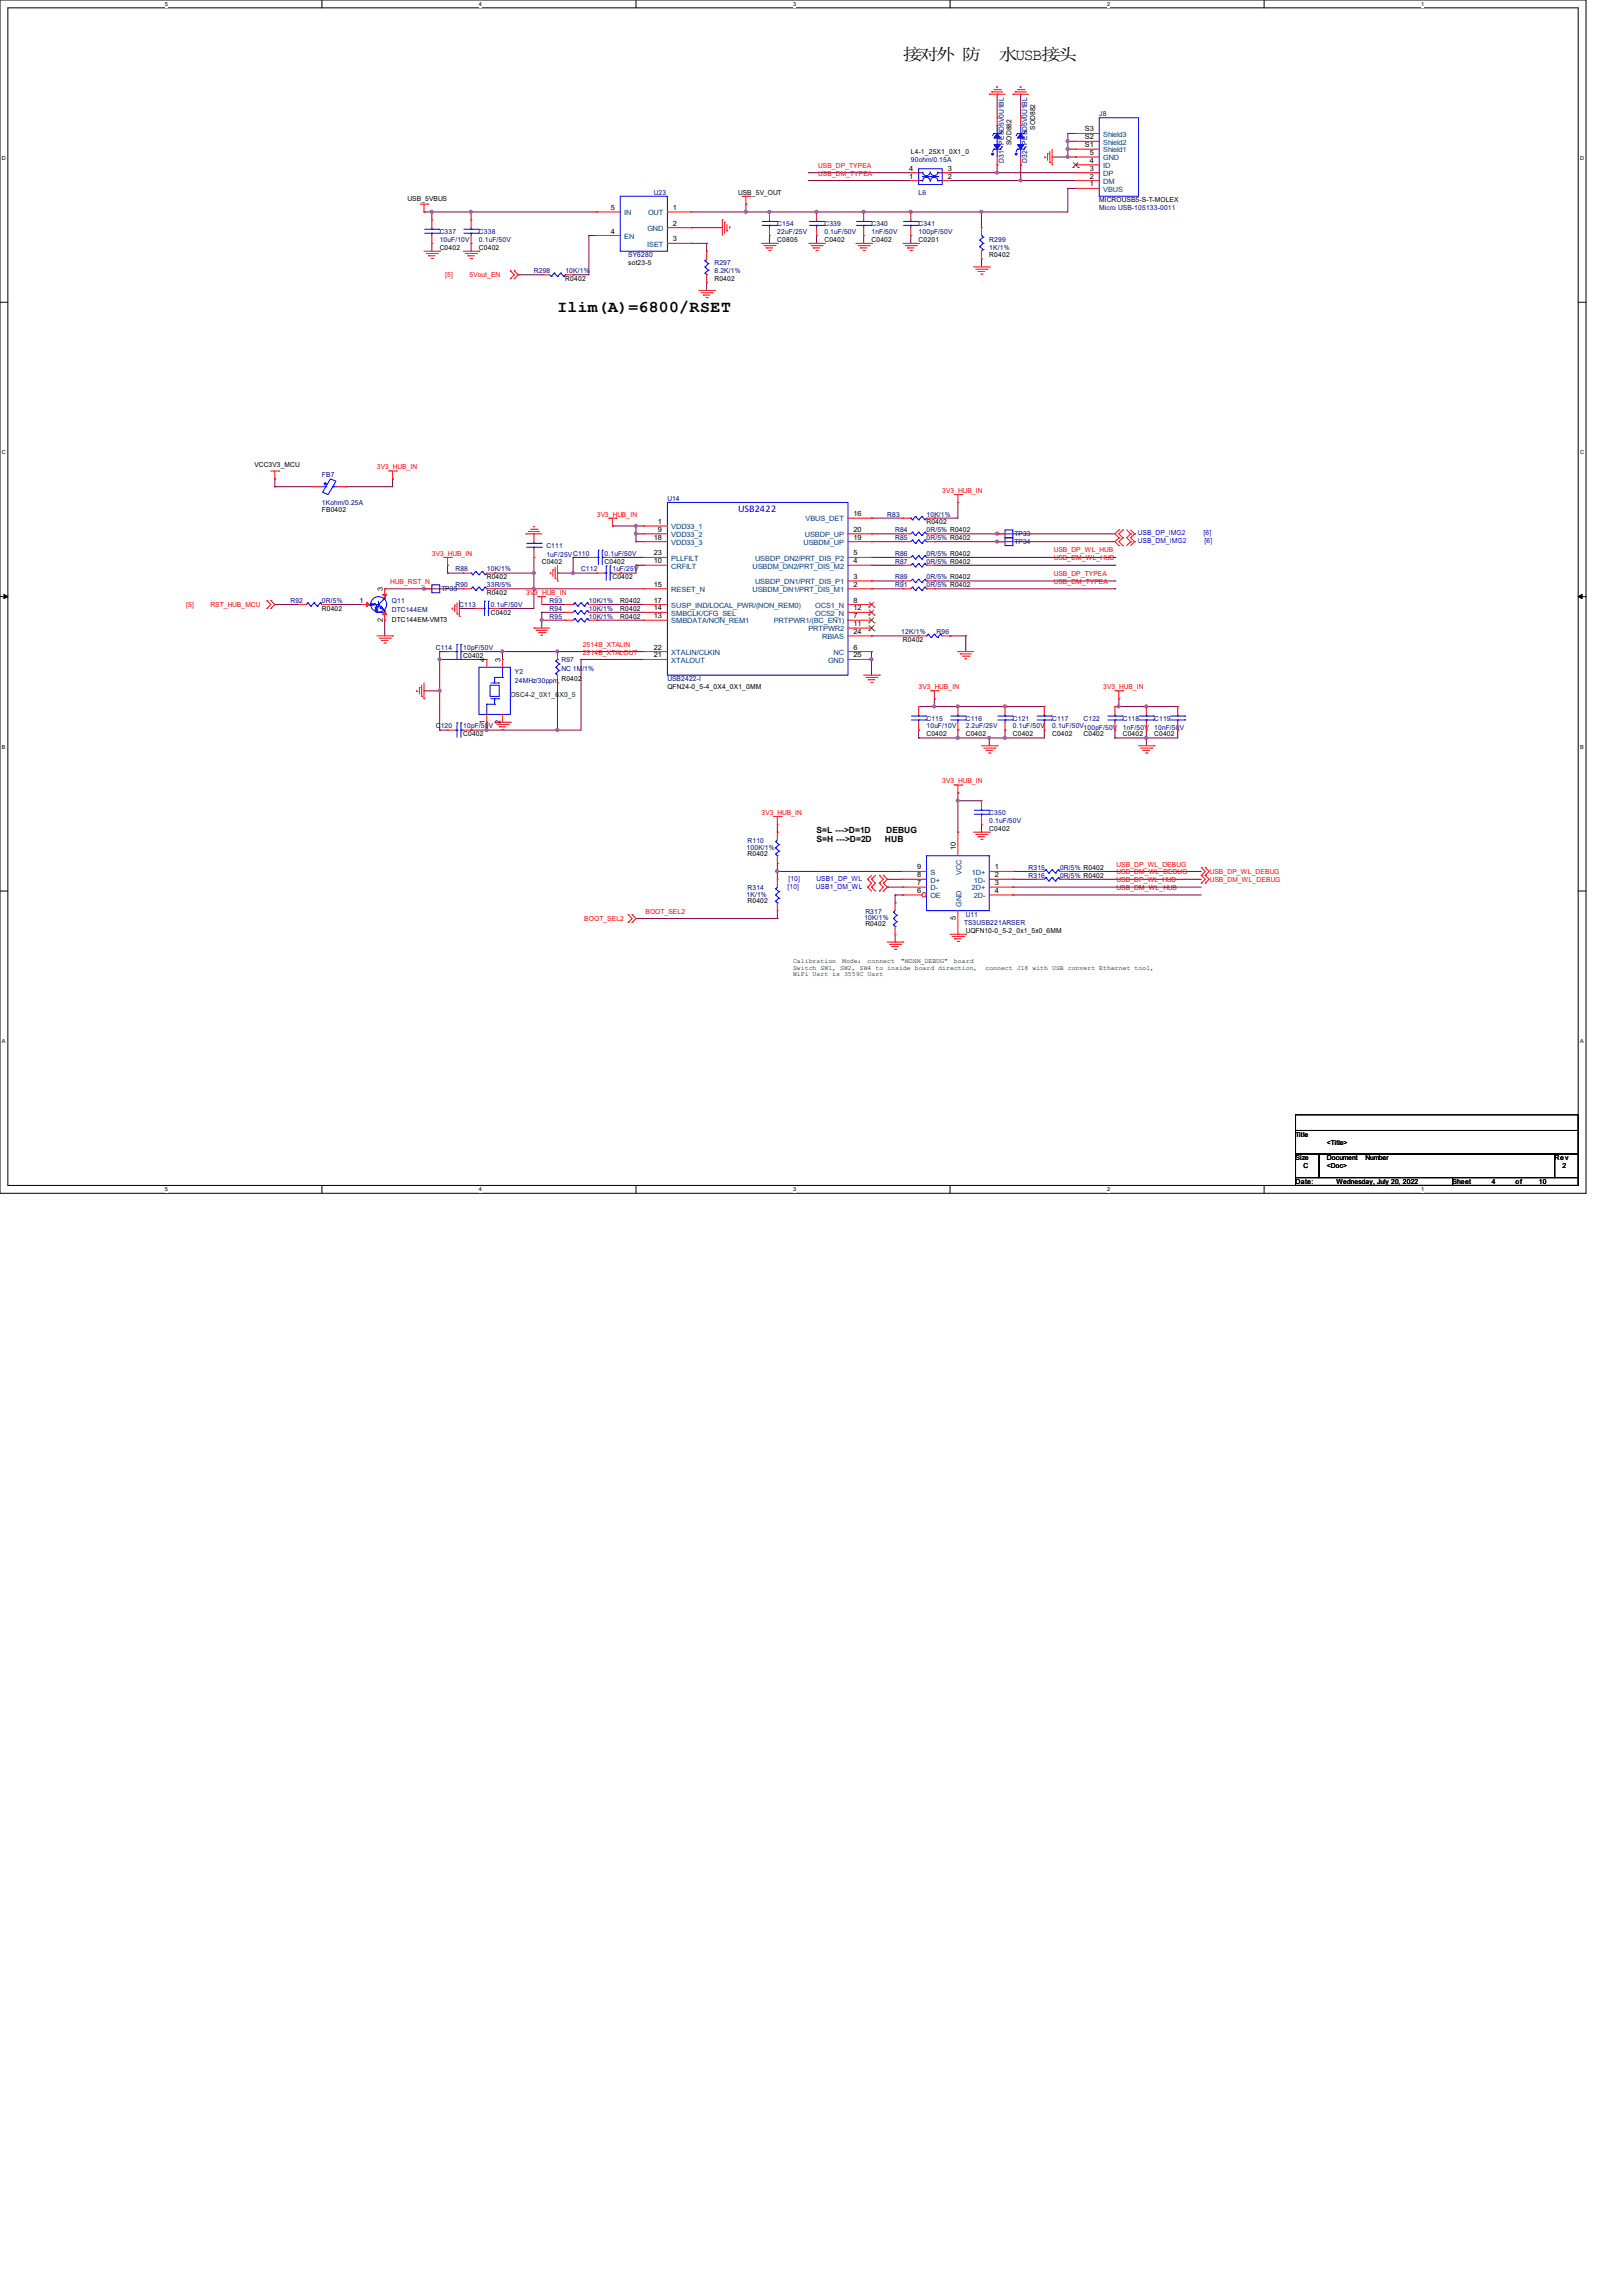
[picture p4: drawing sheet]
<svg xmlns="http://www.w3.org/2000/svg" width="210mm" height="297mm" viewBox="0 0 210 297" stroke-linecap="round" stroke-linejoin="round" font-family="sans-serif">
<defs><g id="words">
<g font-size="2.1">
<text x="116.8" y="7.7">接对外 防</text>
<text x="129.2" y="7.7">水USB接头</text>
<text x="72.1" y="40.3">Ilim(A)=6800/RSET</text>
</g>
<text font-size="1.3" fill="#00f" x="95.5" y="66.3">USB2422</text>
<g font-size="1.1">
<text x="105.7" y="107.8">S=L ---&gt;D=1D</text>
<text x="114.7" y="107.8">DEBUG</text>
<text x="105.7" y="108.9">S=H ---&gt;D=2D</text>
<text x="114.5" y="108.9">HUB</text>
</g>
<g font-size=".9">
<text x="133.9" y="16.8" transform="rotate(-90 133.9 16.8)">SOD882</text>
<text x="140.4" y="17">S3</text>
<text x="117.6" y="22.1">4</text>
<text x="117.6" y="23.1">1</text>
<text x="117.9" y="19.9">L4-1_25X1_0X1_0</text>
<text x="122.6" y="22.1">3</text>
<text x="122.6" y="23.1">2</text>
<text x="130.9" y="18.8" transform="rotate(-90 130.9 18.8)">SOD882</text>
<text x="140.4" y="19">S1</text>
<text x="140.4" y="18">S2</text>
<text x="141" y="23.1">2</text>
<text x="141" y="22.1">3</text>
<text x="141" y="21.1">4</text>
<text x="141" y="20.1">5</text>
<text x="52.7" y="26">USB_5VBUS</text>
<text x="79" y="27.2">5</text>
<text x="87.1" y="27.2">1</text>
<text x="87.1" y="29.2">2</text>
<text x="95.5" y="25.2">USB_5V_OUT</text>
<text x="141" y="24.1">1</text>
<text x="142.2" y="26.2">MICROUSB5-S-T-MOLEX</text>
<text x="56.9" y="32.3">C0402</text>
<text x="62" y="32.3">C0402</text>
<text x="79" y="30.2">4</text>
<text x="81.3" y="34.3">sot23-5</text>
<text x="87.1" y="31.2">3</text>
<text x="100.6" y="31.3">C0805</text>
<text x="106.7" y="31.3">C0402</text>
<text x="112.8" y="31.3">C0402</text>
<text x="118.9" y="31.3">C0201</text>
<text x="128" y="33.3">R0402</text>
<text x="73.2" y="36.4">R0402</text>
<text x="92.5" y="36.4">R0402</text>
<text x="32.9" y="60.5">VCC3V3_MCU</text>
<text x="41.7" y="66.3">FB0402</text>
<text x="84.6" y="71.9">23</text>
<text x="84.6" y="69.8">18</text>
<text x="85.1" y="67.8">1</text>
<text x="85.1" y="68.8">9</text>
<text x="110.4" y="71.9">5</text>
<text x="110.4" y="69.8">19</text>
<text x="110.4" y="68.8">20</text>
<text x="110.4" y="66.8">16</text>
<text x="119.9" y="67.9">R0402</text>
<text x="46.5" y="78">1</text>
<text x="49.5" y="76.5" transform="rotate(-90 49.5 76.5)">3</text>
<text x="63" y="75">R0402</text>
<text x="63" y="77">R0402</text>
<text x="70.1" y="72.9">C0402</text>
<text x="78.2" y="72.9">C0402</text>
<text x="79.2" y="75">C0402</text>
<text x="84.6" y="72.9">10</text>
<text x="84.6" y="75.9">15</text>
<text x="84.6" y="78">17</text>
<text x="110.4" y="75.9">2</text>
<text x="110.4" y="74.9">3</text>
<text x="110.4" y="72.9">4</text>
<text x="110.4" y="78">8</text>
<text x="41.7" y="79">R0402</text>
<text x="49.5" y="80.5" transform="rotate(-90 49.5 80.5)">2</text>
<text x="50.7" y="80.5">DTC144EM-VMT3</text>
<text x="63.5" y="79.5">C0402</text>
<text x="80.3" y="78">R0402</text>
<text x="80.3" y="79">R0402</text>
<text x="80.3" y="80.1">R0402</text>
<text x="84.6" y="79">14</text>
<text x="84.6" y="80">13</text>
<text x="110.4" y="79">12</text>
<text x="110.4" y="81">11</text>
<text x="110.4" y="80">7</text>
<text x="110.4" y="82">24</text>
<text x="116.8" y="83.1">R0402</text>
<text x="59.9" y="85.1">C0402</text>
<text x="62.7" y="85.6" transform="rotate(-90 62.7 85.6)">4</text>
<text x="64.8" y="85.6" transform="rotate(-90 64.8 85.6)">3</text>
<text x="72.6" y="88.1">R0402</text>
<text x="84.6" y="84.1">22</text>
<text x="84.6" y="85.1">21</text>
<text x="86.4" y="89.2">QFN24-0_5-4_0X4_0X1_0MM</text>
<text x="110.4" y="84.1">6</text>
<text x="110.4" y="85.1">25</text>
<text x="59.9" y="95.3">C0402</text>
<text x="62.7" y="93.7" transform="rotate(-90 62.7 93.7)">1</text>
<text x="64.8" y="93.7" transform="rotate(-90 64.8 93.7)">2</text>
<text x="119.9" y="95.3">C0402</text>
<text x="125" y="95.3">C0402</text>
<text x="131.1" y="95.3">C0402</text>
<text x="136.1" y="95.3">C0402</text>
<text x="140.2" y="95.3">C0402</text>
<text x="145.3" y="95.3">C0402</text>
<text x="149.4" y="95.3">C0402</text>
<text x="128" y="107.5">C0402</text>
<text x="96.7" y="110.7">R0402</text>
<text x="118.7" y="113.5">8</text>
<text x="118.7" y="112.5">9</text>
<text x="123.7" y="110" transform="rotate(-90 123.7 110)">10</text>
<text x="128.7" y="112.5">1</text>
<text x="128.7" y="113.5">2</text>
<text x="96.7" y="116.8">R0402</text>
<text x="112" y="119.9">R0402</text>
<text x="118.7" y="115.6">6</text>
<text x="118.7" y="114.6">7</text>
<text x="123.7" y="119.1" transform="rotate(-90 123.7 119.1)">5</text>
<text x="128.7" y="114.6">3</text>
<text x="128.7" y="115.6">4</text>
<text x="125" y="120.7">UQFN10-0_5-2_0x1_5x0_6MM</text>
<text x="167.6" y="147.1">Title</text>
<text x="171.7" y="148.1">&lt;Title&gt;</text>
<text x="167.6" y="150.2">Size</text>
<text x="167.6" y="153.2">Date:</text>
<text x="168.7" y="151.2">C</text>
<text x="171.7" y="150.2">Document</text>
<text x="171.7" y="151.2">&lt;Doc&gt;</text>
<text x="172.9" y="153.2">Wednesday, July 20, 2022</text>
<text x="176.7" y="150.2">Number</text>
<text x="188" y="153.2">Sheet</text>
<text x="193" y="153.2">4</text>
<text x="196.1" y="153.2">of</text>
<text x="199.1" y="153.2">10</text>
<text x="201.2" y="150.2">Rev</text>
<text x="202.2" y="151.2">2</text>
</g>
<g font-size=".9" fill="#000080">
<text x="142.2" y="15">J8</text>
<text x="117.9" y="20.9">90ohm/0.15A</text>
<text x="129.9" y="21" transform="rotate(-90 129.9 21)">D31</text>
<text x="129.9" y="18.7" transform="rotate(-90 129.9 18.7)">PESD5V0U1BL</text>
<text x="132.9" y="21" transform="rotate(-90 132.9 21)">D32</text>
<text x="132.9" y="18.7" transform="rotate(-90 132.9 18.7)">PESD5V0U1BL</text>
<text x="84.6" y="25.2">U23</text>
<text x="100.6" y="29.3">C154</text>
<text x="106.7" y="29.3">C339</text>
<text x="112.8" y="29.3">C340</text>
<text x="118.9" y="25.2">L6</text>
<text x="118.9" y="29.3">C341</text>
<text x="142.2" y="27.2">Micro USB-105133-0011</text>
<text x="56.9" y="30.3">C337</text>
<text x="56.9" y="31.3">10uF/10V</text>
<text x="62" y="30.3">C338</text>
<text x="62" y="31.3">0.1uF/50V</text>
<text x="69.1" y="35.3">R298</text>
<text x="73.2" y="35.3">10K/1%</text>
<text x="81.3" y="33.3">SY6280</text>
<text x="92.5" y="34.3">R297</text>
<text x="92.5" y="35.3">8.2K/1%</text>
<text x="100.6" y="30.3">22uF/25V</text>
<text x="106.7" y="30.3">0.1uF/50V</text>
<text x="112.8" y="30.3">1nF/50V</text>
<text x="118.9" y="30.3">100pF/50V</text>
<text x="128" y="31.3">R299</text>
<text x="128" y="32.3">1K/1%</text>
<text x="41.7" y="61.8">FB7</text>
<text x="41.7" y="65.4">1Kohm/0.25A</text>
<text x="86.4" y="64.8">U14</text>
<text x="70.7" y="70.9">C111</text>
<text x="78.2" y="71.9">0.1uF/50V</text>
<text x="114.8" y="66.8">R83</text>
<text x="115.8" y="68.9">R84</text>
<text x="115.8" y="69.9">R85</text>
<text x="115.8" y="71.9">R86</text>
<text x="119.9" y="68.9">0R/5% R0402</text>
<text x="119.9" y="69.9">0R/5% R0402</text>
<text x="119.9" y="71.9">0R/5% R0402</text>
<text x="119.9" y="66.8">10K/1%</text>
<text x="131.3" y="69.4">TP33</text>
<text x="131.3" y="70.4">TP34</text>
<text x="57.1" y="76.5">TP35</text>
<text x="58.9" y="74">R88</text>
<text x="58.9" y="76">R90</text>
<text x="63" y="74">10K/1%</text>
<text x="63" y="76">33R/5%</text>
<text x="70.7" y="72.1">1uF/25VC110</text>
<text x="75.2" y="74">C112</text>
<text x="79.3" y="74">1uF/25V</text>
<text x="115.8" y="75">R89</text>
<text x="115.8" y="76">R91</text>
<text x="115.8" y="72.9">R87</text>
<text x="119.9" y="75">0R/5% R0402</text>
<text x="119.9" y="76">0R/5% R0402</text>
<text x="119.9" y="72.9">0R/5% R0402</text>
<text x="37.6" y="78">R92</text>
<text x="41.7" y="78">0R/5%</text>
<text x="50.7" y="78">Q11</text>
<text x="50.7" y="79.2">DTC144EM</text>
<text x="59.4" y="78.5">C113</text>
<text x="63.5" y="78.5">0.1uF/50V</text>
<text x="71.1" y="78">R93</text>
<text x="71.1" y="79">R94</text>
<text x="71.1" y="80.1">R95</text>
<text x="76.2" y="78">10K/1%</text>
<text x="76.2" y="79">10K/1%</text>
<text x="76.2" y="80.1">10K/1%</text>
<text x="116.6" y="82.1">12K/1%</text>
<text x="121.2" y="82.1">R96</text>
<text x="56.4" y="84.1">C114</text>
<text x="59.9" y="84.1">10pF/50V</text>
<text x="66.6" y="87.2">Y2</text>
<text x="66.6" y="88.4">24MHz/30ppm</text>
<text x="72.6" y="85.6">R97</text>
<text x="72.6" y="86.9">NC 1M/1%</text>
<text x="86.4" y="88.2">USB2422-I</text>
<text x="56.4" y="94.3">C120</text>
<text x="59.9" y="94.3">10pF/50V</text>
<text x="119.9" y="93.3">C115</text>
<text x="119.9" y="94.3">10uF/10V</text>
<text x="125" y="93.3">C116</text>
<text x="125" y="94.3">2.2uF/25V</text>
<text x="131.1" y="93.3">C121</text>
<text x="131.1" y="94.3">0.1uF/50V</text>
<text x="136.1" y="93.3">C117</text>
<text x="136.1" y="94.3">0.1uF/50V100pF/50V</text>
<text x="140.2" y="93.3">C122</text>
<text x="145.3" y="93.3">C118</text>
<text x="145.3" y="94.5">1nF/50V</text>
<text x="149.4" y="93.3">C119</text>
<text x="149.4" y="94.5">10nF/50V</text>
<text x="128" y="105.5">C350</text>
<text x="128" y="106.5">0.1uF/50V</text>
<text x="96.6" y="109.9">100K/1%</text>
<text x="96.7" y="109.1">R110</text>
<text x="133.1" y="112.6">R315</text>
<text x="133.1" y="113.6">R316</text>
<text x="137.2" y="112.6">0R/5% R0402</text>
<text x="137.2" y="113.6">0R/5% R0402</text>
<text x="96.6" y="116">1K/1%</text>
<text x="96.7" y="115.2">R314</text>
<text x="111.8" y="119.1">10K/1%</text>
<text x="112" y="118.2">R317</text>
<text x="124.8" y="119.7">TS3USB221ARSER</text>
<text x="125" y="118.7">U11</text>
</g>
<g font-size=".9" fill="#004080">
<text x="142.7" y="17.7">Shield3</text>
<text x="142.7" y="23.8">DM</text>
<text x="142.7" y="22.8">DP</text>
<text x="142.7" y="21.8">ID</text>
<text x="142.7" y="20.7">GND</text>
<text x="142.7" y="19.7">Shield1</text>
<text x="142.7" y="18.7">Shield2</text>
<text x="80.8" y="27.9">IN</text>
<text x="83.8" y="29.9">GND</text>
<text x="83.9" y="27.9">OUT</text>
<text x="142.7" y="24.8">VBUS</text>
<text x="80.8" y="30.9">EN</text>
<text x="83.7" y="31.9">ISET</text>
<text x="86.9" y="68.5">VDD33_1</text>
<text x="86.9" y="69.5">VDD33_2</text>
<text x="86.9" y="70.5">VDD33_3</text>
<text x="104" y="70.5">USBDM_UP</text>
<text x="104.1" y="69.5">USBDP_UP</text>
<text x="104.2" y="67.5">VBUS_DET</text>
<text x="86.9" y="72.6">PLLFILT</text>
<text x="86.9" y="73.6">CRFILT</text>
<text x="86.9" y="76.6">RESET_N</text>
<text x="97.4" y="76.6">USBDM_DN1/PRT_DIS_M1</text>
<text x="97.4" y="73.6">USBDM_DN2/PRT_DIS_M2</text>
<text x="97.7" y="72.6">USBDP_DN2/PRT_DIS_P2</text>
<text x="97.7" y="75.6">USBDP_DN1/PRT_DIS_P1</text>
<text x="86.9" y="79.7">SMBCLK/CFG_SEL</text>
<text x="86.9" y="80.7">SMBDATA/NON_REM1</text>
<text x="86.9" y="78.7">SUSP_IND/LOCAL_PWR/(NON_REM0)</text>
<text x="100.1" y="80.7">PRTPWR1/(BC_EN1)</text>
<text x="104.6" y="81.7">PRTPWR2</text>
<text x="105.5" y="79.7">OCS2_N</text>
<text x="105.5" y="78.7">OCS1_N</text>
<text x="106.4" y="82.7">RBIAS</text>
<text x="86.9" y="84.7">XTALIN/CLKIN</text>
<text x="86.9" y="85.8">XTALOUT</text>
<text x="107.1" y="85.8">GND</text>
<text x="107.9" y="84.7">NC</text>
<text x="120.4" y="113.2">S</text>
<text x="124.4" y="113.2" transform="rotate(-90 124.4 113.2)">VCC</text>
<text x="125.8" y="113.2">1D+</text>
<text x="120.4" y="116.2">OE</text>
<text x="120.4" y="115.2">D-</text>
<text x="120.4" y="114.2">D+</text>
<text x="124.4" y="117.3" transform="rotate(-90 124.4 117.3)">GND</text>
<text x="125.8" y="115.2">2D+</text>
<text x="126" y="114.2">1D-</text>
<text x="126" y="116.2">2D-</text>
</g>
<g font-size=".9" fill="#f00">
<text x="105.9" y="21.7">USB_DP_TYPEA</text>
<text x="105.9" y="22.7">USB_DM_TYPEA</text>
<text x="57.6" y="35.9">[5]</text>
<text x="60.7" y="35.9">5Vout_EN</text>
<text x="48.8" y="60.7">3V3_HUB_IN</text>
<text x="121.9" y="63.8">3V3_HUB_IN</text>
<text x="55.9" y="71.9">3V3_HUB_IN</text>
<text x="77.2" y="66.8">3V3_HUB_IN</text>
<text x="136.4" y="71.5">USB_DP_WL_HUB</text>
<text x="50.5" y="75.6">HUB_RST_N</text>
<text x="68.1" y="77">3V3_HUB_IN</text>
<text x="136.4" y="72.5">USB_DM_WL_HUB</text>
<text x="136.4" y="74.5">USB_DP_TYPEA</text>
<text x="136.4" y="75.6">USB_DM_TYPEA</text>
<text x="24.1" y="78.5">[5]</text>
<text x="27.2" y="78.5">RST_HUB_MCU</text>
<text x="75.4" y="83.7">2514B_XTALIN</text>
<text x="75.4" y="84.7">2514B_XTALOUT</text>
<text x="118.9" y="89.2">3V3_HUB_IN</text>
<text x="142.8" y="89.2">3V3_HUB_IN</text>
<text x="121.9" y="101.4">3V3_HUB_IN</text>
<text x="98.6" y="105.5">3V3_HUB_IN</text>
<text x="144.5" y="112.1">USB_DP_WL_DEBUG</text>
<text x="144.5" y="113.2">USB_DM_WL_DEBUG</text>
<text x="156.6" y="113.2">USB_DP_WL_DEBUG</text>
<text x="75.6" y="119.2">BOOT_SEL2</text>
<text x="83.5" y="118.2">BOOT_SEL2</text>
<text x="144.5" y="115.2">USB_DM_WL_HUB</text>
<text x="144.5" y="114.2">USB_DP_WL_HUB</text>
<text x="156.6" y="114.2">USB_DM_WL_DEBUG</text>
</g>
<g font-size=".9" fill="#00f">
<text x="147.2" y="69.3">USB_DP_IMG2</text>
<text x="147.2" y="70.3">USB_DM_IMG2</text>
<text x="155.8" y="69.3">[6]</text>
<text x="155.9" y="70.3">[6]</text>
<text x="101.9" y="115">[10]</text>
<text x="102" y="114">[10]</text>
<text x="105.6" y="115">USB1_DM_WL</text>
<text x="105.7" y="114">USB1_DP_WL</text>
</g>
<text font-size=".9" fill="#004000" x="66" y="90.2">OSC4-2_0X1_6X0_5</text>
<g font-size=".8">
<text x="102.6" y="124.7">Calibration</text>
<text x="102.6" y="125.5">Switch SW1, SW2, SW4 to inside board direction,</text>
<text x="109" y="124.7">Mode： connect</text>
<text x="116.6" y="124.7">&quot;MDXM_DEBUG&quot;</text>
<text x="123.4" y="124.7">board</text>
<text x="127.5" y="125.5">connect J18 with USB convert Ethernet tool,</text>
<text x="102.6" y="126.4">WiFi Uart is 3559C Uart</text>
</g>
<g font-size=".7">
<text x="21.3" y=".8">5</text>
<text x="62" y=".8">4</text>
<text x="102.6" y=".8">3</text>
<text x="143.3" y=".8">2</text>
<text x="183.9" y=".8">1</text>
<text x=".3" y="20.7">D</text>
<text x="204.5" y="20.7">D</text>
<text x=".3" y="58.8">C</text>
<text x="204.5" y="58.8">C</text>
<text x=".3" y="96.9">B</text>
<text x="204.5" y="96.9">B</text>
<text x=".3" y="135">A</text>
<text x="204.5" y="135">A</text>
<text x="21.3" y="154.2">5</text>
<text x="62" y="154.2">4</text>
<text x="102.6" y="154.2">3</text>
<text x="143.3" y="154.2">2</text>
<text x="183.9" y="154.2">1</text>
</g>
</g></defs>
<path d="M0 0h205.2v154.4h-205.2zM1 1h203.2v152.4h-203.2z" fill="none" stroke="#000" stroke-width=".13"/>
<g fill="#fff">
<path d="M21.3 .1h.4v.8h-.4z"/>
<path d="M21.3 153.5h.4v.8h-.4z"/>
</g>
<path d="M41.7 0v1M41.7 153.4v1" fill="none" stroke="#000" stroke-width=".13"/>
<g fill="#fff">
<path d="M62 .1h.4v.8h-.4z"/>
<path d="M62 153.5h.4v.8h-.4z"/>
</g>
<path d="M82.3 0v1M82.3 153.4v1" fill="none" stroke="#000" stroke-width=".13"/>
<g fill="#fff">
<path d="M102.6 .1h.4v.8h-.4z"/>
<path d="M102.6 153.5h.4v.8h-.4z"/>
</g>
<path d="M122.9 0v1M122.9 153.4v1" fill="none" stroke="#000" stroke-width=".13"/>
<g fill="#fff">
<path d="M143.3 .1h.3v.8h-.3z"/>
<path d="M143.3 153.5h.3v.8h-.3z"/>
</g>
<path d="M163.6 0v1M163.6 153.4v1" fill="none" stroke="#000" stroke-width=".13"/>
<g fill="#fff">
<path d="M183.9 .1h.4v.8h-.4z"/>
<path d="M183.9 153.5h.4v.8h-.4z"/>
<path d="M.3 20.1h.5v.8h-.5z"/>
<path d="M204.5 20.1h.5v.8h-.5z"/>
<path d="M.3 58.2h.5v.8h-.5z"/>
<path d="M204.5 58.2h.5v.8h-.5z"/>
</g>
<path d="M0 39.1h1M204.2 39.1h1" fill="none" stroke="#000" stroke-width=".13"/>
<g fill="#fff">
<path d="M.3 96.3h.4v.8h-.4z"/>
<path d="M204.5 96.3h.4v.8h-.4z"/>
</g>
<path d="M0 77.2h1M204.2 77.2h1" fill="none" stroke="#000" stroke-width=".13"/>
<path d="M.5 76.9l.5 .3-.5 .3zM204.2 77.2l.5-.3v.6z" fill="#000" stroke="#000" stroke-width=".13"/>
<g fill="#fff">
<path d="M.3 134.4h.4v.8h-.4z"/>
<path d="M204.5 134.4h.4v.8h-.4z"/>
</g>
<path d="M0 115.3h1M204.2 115.3h1M167.6 144.3h36.6v2h-36.6zM167.6 146.3h36.6v3.1h-36.6zM167.6 149.4h3.1v3h-3.1zM167.6 152.4h20.4v1h-20.4zM170.7 149.4h30.5v3h-30.5zM188 152.4h16.2v1h-16.2zM201.2 149.4h3v3h-3z" fill="none" stroke="#000" stroke-width=".13"/>
<g fill="none" stroke="#800040" stroke-width=".13">
<path d="M129 12.2h.1M129 12.2v3M132.1 12.2h.1M132.1 12.2v3M138.2 18.3h.1M138.2 19.3h.1M138.2 18.3h1M138.2 19.3h1M139.2 17.3h.1M139.2 17.3h-1v3M54.9 27.4h.1M54.9 27.4h22.3"/>
<path d="M55.9 27.4h.1M55.9 31.5h.1M55.9 27.4v1M55.9 31.5v1M61 27.4h.1M61 31.5h.1M61 27.4v1M61 31.5v1M67.1 35.6h.1M67.1 35.6h3M74.2 35.6h.1M76.2 30.5h.1"/>
<path d="M76.2 30.5v5.1h-2M76.2 30.5h1M89.4 29.5h.1M89.4 31.5h.1M89.4 29.5h4.1M89.4 31.5h2M91.4 31.5h.1M91.4 36.6h.1M91.4 31.5v1M91.4 36.6v1M96.5 27.4h.1M96.5 26.4v1"/>
<path d="M99.6 27.4h.1M99.6 30.5h.1M99.6 30.5v1M104.6 22.4h.1M104.6 23.4h.1M104.6 22.4h13.3M104.6 23.4h13.3M105.7 27.4h.1M105.7 30.5h.1M105.7 30.5v1M111.8 27.4h.1M111.8 30.5h.1"/>
<path d="M111.8 30.5v1M117.9 27.4h.1M117.9 30.5h.1M117.9 30.5v1M122.9 22.4h.1M122.9 23.4h.1M122.9 22.4h16.3M122.9 23.4h16.3M127 27.4h.1M127 33.5h.1M127 27.4v2.1M127 33.5v1"/>
<path d="M129 21.3h.1M129 22.4h.1M129 21.3v1.1M132.1 21.3h.1M132.1 23.4h.1M132.1 21.3v2.1M136.1 20.3h3.1M138.2 24.4h.1M138.2 20.3h.1M138.2 24.4v3h-48.8M138.2 24.4h1M139.2 20.3h.1"/>
<path d="M139.2 24.4h.1M35.6 62h.1M35.6 63h.1M35.6 78.2h.1M35.6 63h5M35.6 62v1M35.6 78.2h3M42.7 78.2h.1M42.7 78.2h4M44.7 63h.1M49.8 76.2h.1M49.8 76.2h10.1"/>
<path d="M50.8 62h.1M50.8 62v1h-6.1M54.9 76.2h.1M57.9 73.2h.1M57.9 74.2h.1M57.9 73.2v1M57.9 74.2h2M59.4 78.7h.1M59.4 78.7h2.1M64 74.2h.1M64 76.2h.1M64 74.2h5.1"/>
<path d="M64 76.2h19.3M64.5 78.7h.1M69.1 74.2h.1M69.1 76.2h.1M69.1 72.1h.1M69.1 72.1v6.6h-4.6M70.1 78.2h.1M70.1 79.2h.1M70.1 78.2h3.1M70.1 79.2h3.1M70.1 79.2v2.1M72.1 74.2h.1"/>
<path d="M72.1 74.2h5.1M74.2 72.1h.1M74.2 74.2h.1M74.2 72.1h2M74.2 72.1v2.1M77.2 78.2h.1M77.2 79.2h.1M77.2 78.2h6.1M77.2 79.2h6.1M79.2 68.1h.1M79.2 72.1h.1M79.2 68.1h4.1"/>
<path d="M79.2 72.1h4.1M80.3 74.2h.1M82.3 68.1h.1M82.3 69.1h.1M82.3 70.1h.1M82.3 73.2h.1M82.3 68.1v2M82.3 73.2v1h-2M82.3 69.1h1M82.3 70.1h1M82.3 73.2h1M112.8 67.1h.1"/>
<path d="M112.8 69.1h.1M112.8 70.1h.1M112.8 72.1h.1M112.8 73.2h.1M112.8 76.2h.1M112.8 75.2h.1M112.8 67.1h4M112.8 69.1h4M112.8 70.1h4M112.8 72.1h4M112.8 73.2h4M112.8 76.2h4"/>
<path d="M112.8 75.2h4M120.9 67.1h.1M120.9 69.1h.1M120.9 70.1h.1M120.9 69.1h23.4M120.9 70.1h23.4M120.9 72.1h23.4M120.9 73.2h23.4M120.9 76.2h23.4M120.9 75.2h23.4M124 65h.1M124 65v2.1h-3.1"/>
<path d="M129 69.1h.1M129 70.1h.1M144.3 72.1h.1M144.3 73.2h.1M144.3 75.2h.1M144.3 76.2h.1M49.8 80.3h.1M49.8 80.3v2M54.9 89.4h.1M54.9 89.4h2M56.9 84.3h.1M56.9 89.4h.1"/>
<path d="M56.9 94.5h.1M56.9 85.3h.1M56.9 84.3h1M56.9 84.3v10.2M56.9 85.3h6.1M56.9 94.5h1M61 84.3h.1M61 94.5h.1M61 84.3h22.3M63 94.5h.1M63 93.5h.1M63 93.5v1"/>
<path d="M65 84.3h.1M65 84.3v1M70.1 80.3h.1M70.1 80.3h3.1M72.1 84.3h.1M72.1 88.4h.1M72.1 94.5h.1M72.1 88.4v6.1M75.2 85.3h.1M75.2 85.3v9.2h-14.2M75.2 85.3h8.1M77.2 80.3h.1"/>
<path d="M77.2 80.3h6.1M112.8 82.3h.1M112.8 84.3h.1M112.8 85.3h.1M112.8 82.3h6.1M112.8 84.3v3.1M118.9 91.4h.1M118.9 95.5h.1M118.9 94.5h.1M118.9 91.4h16.2M118.9 94.5v1M120.9 90.4h.1"/>
<path d="M120.9 91.4h.1M120.9 90.4v1M122.9 82.3h.1M122.9 82.3h2.1M124 91.4h.1M124 95.5h.1M124 94.5h.1M124 94.5v1M125 82.3h.1M125 82.3v2M128 95.5h.1M128 95.5v1"/>
<path d="M130 91.4h.1M130 94.5h.1M130 95.5h.1M130 94.5v1M135.1 94.5h.1M135.1 94.5v1h-16.2M144.3 91.4h.1M144.3 94.5h.1M144.3 95.5h.1M144.3 91.4h8.1M144.3 94.5v1M144.8 90.4h.1"/>
<path d="M144.8 91.4h.1M144.8 90.4v1M148.3 91.4h.1M148.3 94.5h.1M148.3 95.5h.1M148.3 94.5v2M152.4 94.5h.1M152.4 94.5v1h-8.1M82.3 118.9h.1M82.3 118.9h18.3M100.6 111.8h.1M100.6 112.8h.1"/>
<path d="M100.6 118.9h.1M100.6 107.7h.1M100.6 112.8h16.2M100.6 106.7v1M100.6 111.8v2M100.6 117.9v1M114.8 113.8h.1M114.8 114.8h.1M114.8 113.8h2M114.8 114.8h2M115.8 115.8h.1M115.8 116.8h.1"/>
<path d="M115.8 115.8h1M115.8 115.8v1M124 102.6h.1M124 103.6h.1M124 102.6v5.1M124 103.6h3M127 106.7h.1M127 106.7v1M131.1 112.8h.1M131.1 113.8h.1M131.1 115.8h.1M131.1 114.8h.1"/>
<path d="M131.1 112.8h3M131.1 113.8h3M131.1 115.8h24.3M131.1 114.8h24.3M138.2 112.8h.1M138.2 113.8h.1M138.2 112.8h17.2M138.2 113.8h17.2M115.8 121.9h.1M115.8 120.9v1"/>
</g>
<g fill="#f0f" stroke="#f0f" stroke-width=".13">
<circle cx="82.3" cy="69.1" r=".19"/>
<circle cx="82.3" cy="68.1" r=".19"/>
<circle cx="74.1" cy="74.1" r=".19"/>
<circle cx="69.1" cy="74.1" r=".19"/>
<circle cx="54.8" cy="76.2" r=".19"/>
<circle cx="70.1" cy="80.2" r=".19"/>
<circle cx="72.1" cy="84.3" r=".19"/>
<circle cx="65" cy="84.3" r=".19"/>
<circle cx="112.8" cy="85.3" r=".19"/>
<circle cx="120.9" cy="91.4" r=".19"/>
<circle cx="130" cy="91.4" r=".19"/>
<circle cx="123.9" cy="91.4" r=".19"/>
<circle cx="130" cy="95.5" r=".19"/>
<circle cx="128" cy="95.5" r=".19"/>
<circle cx="123.9" cy="95.5" r=".19"/>
<circle cx="148.3" cy="95.5" r=".19"/>
<circle cx="69.1" cy="76.2" r=".19"/>
<circle cx="148.3" cy="91.4" r=".19"/>
<circle cx="144.8" cy="91.4" r=".19"/>
<circle cx="72.1" cy="94.5" r=".19"/>
<circle cx="63" cy="94.5" r=".19"/>
<circle cx="56.9" cy="89.4" r=".19"/>
<circle cx="56.9" cy="85.3" r=".19"/>
<circle cx="129" cy="69.1" r=".19"/>
<circle cx="129" cy="70.1" r=".19"/>
<circle cx="105.6" cy="27.4" r=".19"/>
<circle cx="99.5" cy="27.4" r=".19"/>
<circle cx="132.1" cy="23.3" r=".19"/>
<circle cx="129" cy="22.3" r=".19"/>
<circle cx="96.5" cy="27.4" r=".19"/>
<circle cx="55.9" cy="27.4" r=".19"/>
<circle cx="60.9" cy="27.4" r=".19"/>
<circle cx="117.8" cy="27.4" r=".19"/>
<circle cx="111.7" cy="27.4" r=".19"/>
<circle cx="127" cy="27.4" r=".19"/>
<circle cx="100.6" cy="112.8" r=".19"/>
<circle cx="123.9" cy="103.6" r=".19"/>
<circle cx="138.2" cy="18.3" r=".19"/>
<circle cx="138.2" cy="19.3" r=".19"/>
<circle cx="138.2" cy="20.3" r=".19"/>
</g>
<g fill="none" stroke="#f00" stroke-width=".13">
<path d="M128 12.2h.1M128 12.2h2M128.3 11.9h.1M128.3 11.9h1.5M128.6 11.6h.9M128.9 11.3h.1M128.9 11.3h.2M129.5 11.6h.1M131.1 12.2h.1M131.1 12.2h2M131.4 11.9h.1M131.4 11.9h1.4"/>
<path d="M131.7 11.6h.8M132 11.3h.1M132 11.3h.2M132.5 11.6h.1M135.6 19.9h.1M135.6 19.9v.8M135.8 19.6v1.4M136.1 19.3v2M139.2 19.3h.1M139.2 18.3h.1M139.2 17.3h.1M139.2 19.3h3"/>
<path d="M139.2 18.3h3M139.2 17.3h3M54.4 26.4h1M54.9 27.4h.1M54.9 26.4v1M54.9 32.5h2M55.2 32.8h1.4M55.4 26.4h.1M55.5 33.1h.1M55.5 33.1h.8M55.8 33.4h.2M56 33.4h.1"/>
<path d="M56.6 32.8h.1M56.9 32.5h.1M59.9 32.5h2.1M60.2 32.8h1.5M60.5 33.1h.1M60.5 33.1h.9M60.9 33.4h.1M61 33.4h.1M61.7 32.8h.1M62 32.5h.1M66 36.1h.1M66 35.1h.1"/>
<path d="M66 35.1l.5 .5-.5 .5M66.5 35.1h.1M66.5 36.1h.1M66.5 35.1l.6 .5-.6 .5M90.4 37.6h2.1M90.7 37.9h1.5M91 38.2h.1M91 38.2h.9M91.4 38.5h.1M91.5 38.5h.1M92.2 37.9h.1M92.5 37.6h.1"/>
<path d="M93.5 28.4h.1M93.5 28.4v2.1M93.8 28.7h.1M93.8 28.7v1.5M94.1 29.9h.1M94.1 29v.9M94.4 29.4h.1M94.4 29.4v.1M96 25.4h1M96.5 26.4h.1M96.5 25.4v1M97 25.4h.1"/>
<path d="M98.6 31.5h2M98.8 31.8h1.5M99.1 32.1h.1M99.1 32.1h.9M99.5 32.4h.2M99.7 32.4h.1M100.3 31.8h.1M100.6 31.5h.1M104.6 31.5h2.1M104.9 31.8h1.5M105.2 32.1h.1M105.2 32.1h.9"/>
<path d="M105.6 32.4h.1M105.7 32.4h.1M106.4 31.8h.1M106.7 31.5h.1M110.7 31.5h2.1M111 31.8h1.5M111.3 32.1h.1M111.3 32.1h.9M111.7 32.4h.1M111.8 27.4h.1M111.8 30.5h.1M111.8 27.4v1"/>
<path d="M111.8 29.5v1M111.8 32.4h.1M112.5 31.8h.1M112.8 31.5h.1M116.8 31.5h2.1M117.1 31.8h1.5M117.4 32.1h.1M117.4 32.1h.9M117.8 32.4h.1M117.9 32.4h.1M118.6 31.8h.1M118.9 31.5h.1"/>
<path d="M126 34.5h2M126.3 34.8h1.4M126.6 35.1h.1M126.6 35.1h.8M126.9 35.5h.2M127 33.5h.1M127 29.5h.1M127 29.5v1M127 32.5v1M127.1 35.5h.1M127.7 34.8h.1M128 34.5h.1"/>
<path d="M135.2 20.4h.1M135.2 20.2v.2M135.8 21h.1M136.1 21.3h.1M139.2 24.4h.1M139.2 23.4h.1M139.2 22.4h.1M139.2 21.3h.1M139.2 20.3h.1M139.2 24.4h3M139.2 23.4h3M139.2 22.4h3"/>
<path d="M139.2 21.3h3M139.2 20.3h3M34.5 78.7h.1M34.5 77.7h.1M34.5 77.7l.6 .5-.6 .5M35.1 77.7h.1M35.1 78.7h.1M35.1 61h1M35.1 77.7l.5 .5-.5 .5M35.6 62h.1M35.6 61v1M36.1 61h.1"/>
<path d="M50.3 61h1M50.8 62h.1M50.8 61v1M51.3 61h.1M57.4 72.1h1M57.9 73.2h.1M57.9 72.1v1.1M58.4 72.1h.1M58.5 78.8h.1M58.5 78.7v.1M58.8 78.3h.1M58.8 78.3v.9"/>
<path d="M59.1 79.5h.1M59.1 78v1.5M59.4 79.8h.1M59.4 77.7v2.1M59.9 74.2h.1M59.9 74.2h1.1M63 74.2h1M64 74.2h.1M68.1 69.1h.1M68.1 69.1h2M68.4 68.8h.1M68.4 68.8h1.4"/>
<path d="M68.7 68.5h.8M69 68.2h.1M69 68.2h.2M69.1 69.1h.1M69.1 72.1h.1M69.1 69.1v1M69.1 71.1v1M69.5 68.5h.1M69.6 77.2h.1M69.6 77.2h1M70.1 78.2h.1M70.1 77.2v1"/>
<path d="M71.2 74.3h.1M71.2 74.1v.2M71.5 73.7h.1M71.5 73.7v.9M71.8 74.9h.1M71.8 73.4v1.5M72.1 75.2h.1M72.1 73.2v2M73.2 78.2h.1M73.2 79.2h.1M73.2 78.2h1M73.2 79.2h1"/>
<path d="M76.2 78.2h1M76.2 79.2h1M77.2 78.2h.1M77.2 79.2h.1M77.2 74.2h.1M77.2 74.2h1M78.7 67.1h1.1M79.2 68.1h.1M79.2 67.1v1M79.2 74.2h1.1M79.8 67.1h.1M80.3 74.2h.1"/>
<path d="M116.8 75.2h.1M116.8 76.2h.1M116.8 75.2h1.1M116.8 76.2h1.1M119.9 75.2h1M119.9 76.2h1M120.9 75.2h.1M120.9 76.2h.1M123.4 64h1.1M124 65h.1M124 64v1M124.5 64h.1"/>
<path d="M129 69.1h.1M129 69.1h1M144.8 69.6h.1M144.8 68.6h.1M144.8 70.6h.1M144.8 68.6l-.5 .5 .5 .5M144.8 69.6l-.5 .5 .5 .5M145.3 68.6h.1M145.3 69.6h.1M145.3 70.6h.1M145.3 68.6l-.5 .5 .5 .5M145.3 69.6l-.5 .5 .5 .5"/>
<path d="M145.8 68.6l.5 .5M146.3 69.1h.1M146.3 70.1h.1M146.3 68.6l.5 .5M146.3 69.1l-.5 .5 .5 .5M146.3 70.1l-.5 .5M146.8 69.1h.1M146.8 70.1h.1M146.8 69.1l-.5 .5 .5 .5M146.8 70.1l-.5 .5M48.8 82.3h2M49.1 82.6h1.4"/>
<path d="M49.4 82.9h.1M49.4 82.9h.8M49.7 83.2h.2M49.9 83.2h.1M50.5 82.6h.1M50.8 82.3h.1M53.9 89.5h.1M53.9 89.3v.2M54.3 89h.1M54.3 89v.8M54.6 90.1h.1M54.6 88.7v1.4"/>
<path d="M54.9 90.4h.1M54.9 88.4v2M63 93.5h.1M63 85.3h.1M63 85.3v1.1M63 92.5v1M64 93.5h2M64.3 93.8h1.4M64.6 94.1h.1M64.6 94.1h.8M64.9 94.4h.2M65 93.5h.1"/>
<path d="M65 85.3h.1M65 85.3v1.1M65 92.5v1M65.1 94.4h.1M65.7 93.8h.1M66 93.5h.1M69.1 81.3h.1M69.1 81.3h2M69.4 81.6h.1M69.4 81.6h1.4M69.7 81.9h.8M70 82.2h.1"/>
<path d="M70 82.2h.2M70.5 81.9h.1M72.1 88.4h.1M72.1 84.3h.1M72.1 84.3v1M72.1 87.4v1M111.8 87.4h2M112.1 87.7h1.4M112.4 88h.1M112.4 88h.8M112.7 88.3h.2M112.9 88.3h.1"/>
<path d="M113.5 87.7h.1M113.8 87.4h.1M120.4 89.4h1M120.9 90.4h.1M120.9 89.4v1M121.4 89.4h.1M124 84.3h.1M124 84.3h2M124.2 84.6h.1M124.2 84.6h1.5M124.5 84.9h.9M124.9 85.3h.1"/>
<path d="M124.9 85.3h.2M125.4 84.9h.1M127 96.5h2M127.3 96.8h1.4M127.6 97.1h.1M127.6 97.1h.8M127.9 97.5h.2M128.1 97.5h.1M128.7 96.8h.1M129 96.5h.1M135.1 91.4h.1M135.1 94.5h.1"/>
<path d="M135.1 91.4v1.1M135.1 93.5v1M144.3 91.4h.1M144.3 94.5h.1M144.3 89.4h1M144.3 91.4v1.1M144.3 93.5v1M144.8 90.4h.1M144.8 89.4v1M145.3 89.4h.1M147.3 96.5h2.1M147.6 96.8h1.5"/>
<path d="M147.9 97.1h.1M147.9 97.1h.9M148.3 97.5h.1M148.4 97.5h.1M149.1 96.8h.1M149.4 96.5h.1M81.3 119.4h.1M81.3 118.4h.1M81.3 118.4l.5 .5-.5 .5M81.8 118.4h.1M81.8 119.4h.1M81.8 118.4l.5 .5-.5 .5"/>
<path d="M100.1 105.7h1M100.6 106.7h.1M100.6 113.8h.1M100.6 117.9h.1M100.6 105.7v1M100.6 113.8v1M100.6 116.8v1.1M101.1 105.7h.1M112.3 114.8h.1M112.3 113.8h.1M112.3 113.8l.5 .5-.5 .5M112.3 114.8l.5 .5"/>
<path d="M112.8 114.8h.1M112.8 113.8h.1M112.8 113.8l.5 .5-.5 .5M112.8 114.8l.5 .5M112.8 113.3l-.5 .5M113.3 113.3l-.5 .5M113.8 114.3h.1M113.8 115.3h.1M113.8 113.3h.1M113.8 114.3l.5 .5-.5 .5M113.8 113.3l.5 .5-.5 .5M114.3 115.3h.1"/>
<path d="M114.3 114.3h.1M114.3 113.3h.1M114.3 114.3l.5 .5-.5 .5M114.3 113.3l.5 .5-.5 .5M115.8 116.8h.1M115.8 116.8v1.1M115.8 119.9v1M123.4 101.6h1.1M124 102.6h.1M124 101.6v1M124 117.9v3M124.5 101.6h.1"/>
<path d="M126 107.7h2M126.3 108h1.4M126.6 108.3h.1M126.6 108.3h.8M126.9 108.6h.2M127.1 108.6h.1M127.7 108h.1M128 107.7h.1M128 112.8h3.1M128 113.8h3.1M128 114.8h3.1M128 115.8h3.1"/>
<path d="M131.1 112.8h.1M131.1 113.8h.1M131.1 114.8h.1M131.1 115.8h.1M155.4 112.3h.1M155.4 113.3h.1M155.4 114.3h.1M155.4 112.3l.6 .5-.6 .5M155.4 113.3l.6 .5-.6 .5M156 112.3h.1M156 113.3h.1M156 114.3h.1"/>
<path d="M156 112.3l.5 .5-.5 .5M156 113.3l.5 .5-.5 .5M114.8 121.9h2M115.1 122.2h1.4M115.4 122.5h.1M115.4 122.5h.8M115.7 122.9h.2M115.8 120.9h.1M115.9 122.9h.1M116.5 122.2h.1M116.8 121.9h.1M122.9 120.9h2.1"/>
<path d="M123.2 121.2h1.5M123.5 121.5h.1M123.5 121.5h.9M123.9 121.8h.1M124 120.9h.1M124 121.8h.1M124.7 121.2h.1M125 120.9h.1"/>
</g>
<g fill="none" stroke="#00f" stroke-width=".13">
<path d="M142.2 15.2h5.1v10.2h-5.1zM110.8 29.2h1.9M110.8 28.7h1.9M111.8 28.7h.1M111.8 29.2h.1M111.8 28.4v.3M111.8 29.2v.3M112.7 29.2h.1M112.7 28.7h.1M126.8 31.9h.1M126.8 31.1h.1M126.8 31.9l.4 .4"/>
<path d="M126.8 31.1l.4 .4M127 30.5h.1M127 30.5l.2 .2M127.2 32.3h.1M127.2 31.5h.1M127.2 30.7h.1M127.2 32.3l-.2 .2M127.2 31.5l-.4 .4M127.2 30.7l-.4 .4M61 74.2h.1M61 74.2l.2 .2M61.2 74.4h.1"/>
<path d="M61.6 74h.1M61.6 74l.4 .4M61.6 74l-.4 .4M62 74.4h.1M62.4 74h.1M62.4 74l.4 .4M62.4 74l-.4 .4M62.8 74.4h.1M63 74.2l-.2 .2M68.2 70.8h1.8M68.2 70.3h1.8M69.1 70.3h.1"/>
<path d="M69.1 70.8h.1M69.1 70.1v.2M69.1 70.8v.3M70 70.8h.1M70 70.3h.1M74.2 78.2h.1M74.4 78h.1M74.4 79h.1M74.4 78l.4 .4M74.4 78l-.2 .2M74.4 79l-.2 .2M74.4 79l.4 .5"/>
<path d="M74.8 78.4h.1M74.8 79.5h.1M75.2 78h.1M75.2 79h.1M75.2 78l.4 .4M75.2 78l-.4 .4M75.2 79l-.4 .5M75.2 79l.4 .5M75.6 78.4h.1M75.6 79.5h.1M76 78h.1M76 79h.1"/>
<path d="M76 78l.2 .2M76 78l-.4 .4M76 79l-.4 .5M76 79l.2 .2M76.2 79.2h.1M78.2 74.2h.2M78.4 74.2h.1M78.4 73.2h.1M78.4 73.2v1.9M79 73.2h.1M79 74.2h.1M79 74.2h.2"/>
<path d="M79 73.2v1.9M118.1 75h.1M118.1 76h.1M118.1 75l-.2 .2M118.1 75l.3 .4M118.1 76l-.2 .2M118.1 76l.3 .4M118.4 75.4h.1M118.4 76.4h.1M118.9 75h.1M118.9 76h.1M118.9 75l-.5 .4"/>
<path d="M118.9 75l.4 .4M118.9 76l-.5 .4M118.9 76l.4 .4M119.3 75.4h.1M119.3 76.4h.1M119.7 75h.1M119.7 76h.1M119.7 75l-.4 .4M119.7 75l.2 .2M119.7 76l-.4 .4M119.7 76l.2 .2M119.9 75.2h.1"/>
<path d="M119.9 76.2h.1M130 68.6h1.1v1h-1.1zM62 86.4h4v6.1h-4zM63 91.1h.1M63 91.1v1.4M63 91.1h1M63.4 88.7h1.2v1.4h-1.2zM63.5 90.4h1M63.5 88.4h1M64 91.1h.1M64 90.4h.1M64 87.7h.1"/>
<path d="M64 87.7v.7M64 90.4v.7M64 87.7h1M64.5 90.4h.1M64.5 88.4h.1M65 86.4h.1M65 87.7h.1M65 86.4v1.3M71.9 87.2h.1M71.9 86.4h.1M71.9 85.6h.1M71.9 87.2l.2 .2"/>
<path d="M71.9 86.4l.4 .4M71.9 85.6l.4 .3M72.1 85.3h.1M72.1 85.3l-.2 .3M72.3 86.8h.1M72.3 85.9h.1M72.3 86.8l-.4 .4M72.3 85.9l-.4 .5M134.2 93.2h1.9M134.2 92.7h1.9M135.1 92.7h.1M135.1 93.2h.1"/>
<path d="M135.1 92.5v.2M135.1 93.2v.3M136.1 93.2h.1M136.1 92.7h.1M143.3 93.2h1.9M143.3 92.7h1.9M144.3 92.7h.1M144.3 93.2h.1M144.3 92.5v.2M144.3 93.2v.3M145.2 93.2h.1M145.2 92.7h.1"/>
<path d="M100.4 115h.1M100.4 115.8h.1M100.4 116.6h.1M100.4 115l.4 .4M100.4 115.8l.4 .4M100.4 116.6l.2 .2M100.6 116.8h.1M100.6 114.8l-.2 .2M100.8 115.4h.1M100.8 116.2h.1M100.8 115.4l-.4 .4M100.8 116.2l-.4 .4"/>
<path d="M115.6 118.1h.1M115.6 118.9h.1M115.6 119.7h.1M115.6 118.1l.4 .3M115.6 118.9l.4 .4M115.6 119.7l.2 .2M115.8 119.9h.1M115.8 117.9l-.2 .2M116 118.4h.1M116 119.3h.1M116 118.4l-.4 .5M116 119.3l-.4 .4"/>
<path d="M119.9 110.7h8.1v7.2h-8.1z"/>
</g>
<path d="M138.9 21.7h.1M138.9 21l.6 .7M139.5 21l-.6 .7M139.5 21.7h.1" fill="none" stroke="#804000" stroke-width=".13"/>
<circle cx="119.6" cy="115.8" r=".28" fill="#fff" stroke="#f00" stroke-width=".13"/>
<g fill="none" stroke="#f00" stroke-width=".13">
<path d="M129 15.2h.1M129 15.2v1.1M132.1 15.2h.1M132.1 15.2v1.1M55.9 28.4h.1M55.9 31.5h.1M55.9 28.4v1.1M55.9 30.5v1M61 28.4h.1M61 31.5h.1M61 28.4v1.1M61 30.5v1"/>
<path d="M70.1 35.6h.1M70.1 35.6h1M73.2 35.6h1M74.2 35.6h.1M77.2 30.5h.1M77.2 27.4h.1M77.2 27.4h3.1M77.2 30.5h3.1M86.4 27.4h3M86.4 31.5h3M86.4 29.5h3M89.4 27.4h.1"/>
<path d="M89.4 31.5h.1M89.4 29.5h.1M91.4 32.5h.1M91.4 36.6h.1M91.4 32.5v1M91.4 35.6v1M99.6 27.4h.1M99.6 30.5h.1M99.6 27.4v1M99.6 29.5v1M105.7 27.4h.1M105.7 30.5h.1"/>
<path d="M105.7 27.4v1M105.7 29.5v1M117.9 22.4h.1M117.9 23.4h.1M117.9 27.4h.1M117.9 30.5h.1M117.9 22.4h1M117.9 23.4h1M117.9 27.4v1M117.9 29.5v1M121.9 22.4h1M121.9 23.4h1"/>
<path d="M122.9 22.4h.1M122.9 23.4h.1M129 21.3h.1M129 20.3v1M132.1 21.3h.1M132.1 20.3v1M38.6 78.2h.1M38.6 78.2h1M40.6 63h.1M40.6 63h1.1M41.7 78.2h1M42.7 78.2h.1"/>
<path d="M43.7 63h1M44.7 63h.1M46.7 78.2h.1M46.7 78.2h1.1M49.8 76.2h.1M49.8 76.2v1M49.8 79.2v1.1M54.9 76.2h.1M54.9 76.2h1M59.9 76.2h.1M59.9 76.2h1.1M61.5 78.7h.1"/>
<path d="M61.5 78.7h1M63 76.2h1M63.5 78.7h1M64 76.2h.1M64.5 78.7h.1M76.2 72.1h.1M76.2 72.1h1M78.2 72.1h1M79.2 72.1h.1M83.3 72.1h.1M83.3 68.1h.1M83.3 69.1h.1"/>
<path d="M83.3 73.2h.1M83.3 70.1h.1M83.3 79.2h.1M83.3 76.2h.1M83.3 78.2h.1M83.3 69.1h3.1M83.3 70.1h3.1M83.3 76.2h3.1M83.3 72.1h3.1M83.3 68.1h3.1M83.3 73.2h3.1M83.3 79.2h3.1"/>
<path d="M83.3 78.2h3.1M109.7 69.1h3.1M109.7 70.1h3.1M109.7 76.2h3.1M109.7 72.1h3.1M109.7 73.2h3.1M109.7 75.2h3.1M109.7 79.2h3.1M109.7 78.2h3.1M109.7 67.1h3.1M112.8 76.2h.1M112.8 72.1h.1"/>
<path d="M112.8 75.2h.1M112.8 73.2h.1M112.8 70.1h.1M112.8 69.1h.1M112.8 79.2h.1M112.8 78.2h.1M112.8 67.1h.1M116.8 69.1h.1M116.8 70.1h.1M116.8 73.2h.1M116.8 67.1h.1M116.8 72.1h.1"/>
<path d="M116.8 69.1h1.1M116.8 70.1h1.1M116.8 72.1h1.1M116.8 73.2h1.1M116.8 67.1h1.1M119.9 69.1h1M119.9 70.1h1M119.9 72.1h1M119.9 73.2h1M119.9 67.1h1M120.9 69.1h.1M120.9 70.1h.1"/>
<path d="M120.9 73.2h.1M120.9 67.1h.1M120.9 72.1h.1M129 70.1h.1M129 70.1h1M49.8 80.3h.1M57.9 94.5h.1M57.9 84.3h.1M57.9 94.5h1M57.9 84.3h1M59.9 94.5h1.1M59.9 84.3h1.1"/>
<path d="M61 94.5h.1M61 84.3h.1M73.2 80.3h.1M73.2 80.3h1M76.2 80.3h1M77.2 80.3h.1M83.3 84.3h.1M83.3 85.3h.1M83.3 80.3h.1M83.3 80.3h3.1M83.3 84.3h3.1M83.3 85.3h3.1"/>
<path d="M109.7 80.3h3.1M109.7 82.3h3.1M109.7 84.3h3.1M109.7 85.3h3.1M109.7 81.3h3.1M112.8 81.3h.1M112.8 80.3h.1M112.8 84.3h.1M112.8 82.3h.1M112.8 85.3h.1M118.9 82.3h.1M118.9 91.4h.1"/>
<path d="M118.9 94.5h.1M118.9 82.3h1M118.9 91.4v1.1M118.9 93.5v1M121.9 82.3h1M122.9 82.3h.1M124 91.4h.1M124 94.5h.1M124 91.4v1.1M124 93.5v1M130 91.4h.1M130 94.5h.1"/>
<path d="M130 91.4v1.1M130 93.5v1M148.3 91.4h.1M148.3 94.5h.1M148.3 91.4v1.1M148.3 93.5v1M152.4 91.4h.1M152.4 94.5h.1M152.4 91.4v1.1M152.4 93.5v1M100.6 107.7h.1M100.6 111.8h.1"/>
<path d="M100.6 107.7v1M100.6 110.7v1.1M116.8 115.8h.1M116.8 114.8h.1M116.8 113.8h.1M116.8 112.8h.1M116.8 115.8h2.5M116.8 114.8h3.1M116.8 113.8h3.1M116.8 112.8h3.1M124 107.7h.1M124 107.7v3"/>
<path d="M127 103.6h.1M127 106.7h.1M127 103.6v1M127 105.7v1M134.1 112.8h.1M134.1 113.8h.1M134.1 113.8h1M134.1 112.8h1M137.2 113.8h1M137.2 112.8h1M138.2 112.8h.1M138.2 113.8h.1"/>
</g>
<g fill="none" stroke="#00f" stroke-width=".13">
<path d="M128.6 17.3h.1M128.6 19.3h.1M128.6 17.3h.9M128.6 19.3h.9M128.6 17.3l-.2 .3M128.6 19.3l-.2 .3M129 16.3h.1M129 16.3v4M129.5 17.3h.1M129.5 19.3h.1M129.6 17h.1M129.6 19h.1"/>
<path d="M129.6 17l-.1 .3M129.6 19l-.1 .3M131.7 17.3h.1M131.7 19.3h.1M131.7 17.3h.8M131.7 17.3l-.2 .3M131.7 19.3h.8M131.7 19.3l-.2 .3M132.1 16.3h.1M132.1 16.3v4M132.5 17.3h.1M132.5 19.3h.1"/>
<path d="M132.7 17h.1M132.7 19h.1M132.7 17l-.2 .3M132.7 19l-.2 .3M54.9 30.2h1.9M54.9 29.7h1.9M55.9 29.7h.1M55.9 30.2h.1M55.9 29.5v.2M55.9 30.2v.3M56.8 30.2h.1M56.8 29.7h.1"/>
<path d="M60 30.2h1.9M60 29.7h1.9M61 29.7h.1M61 30.2h.1M61 29.5v.2M61 30.2v.3M61.9 30.2h.1M61.9 29.7h.1M71.1 35.6l.2 .2M71.3 35.8h.1M71.7 35.3h.1M71.7 35.3l-.4 .5"/>
<path d="M71.7 35.3l.4 .5M72.1 35.8h.1M72.6 35.3h.1M72.6 35.3l-.5 .5M72.6 35.3l.3 .5M72.9 35.8h.1M73.2 35.6h.1M73.2 35.6l-.3 .2M80.3 25.4h6.1v7.1h-6.1zM91.2 33.7h.1M91.2 34.5h.1M91.2 35.3h.1"/>
<path d="M91.2 33.7l.5 .4M91.2 34.5l.5 .5M91.2 35.3l.2 .3M91.4 35.6h.1M91.4 33.5l-.2 .2M91.7 34.1h.1M91.7 35h.1M91.7 34.1l-.5 .4M91.7 35l-.5 .3M98.6 29.2h1.9M98.6 28.7h1.9M99.6 28.7h.1"/>
<path d="M99.6 29.2h.1M99.6 28.4v.3M99.6 29.2v.3M100.5 29.2h.1M100.5 28.7h.1M104.7 29.2h1.9M104.7 28.7h1.9M105.7 28.7h.1M105.7 29.2h.1M105.7 28.4v.3M105.7 29.2v.3M106.6 29.2h.1"/>
<path d="M106.6 28.7h.1M116.9 29.2h1.9M116.9 28.7h1.9M117.9 28.7h.1M117.9 29.2h.1M117.9 28.4v.3M117.9 29.2v.3M118.8 29.2h.1M118.8 28.7h.1M118.9 21.8h3v2.1h-3zM118.9 23.4h.1M118.9 22.4h.1"/>
<path d="M118.9 23.4h.6M118.9 22.4h.6M119.4 22.9h.1M119.4 22.9h2.1M120.4 22.3a.49 .49 0 0 1-.5 .4 .49 .49 0 0 1-.5-.4M120.4 23.5a.49 .49 0 0 0-.5-.6 .49 .49 0 0 0-.5 .6M121.3 23.4h.1M121.3 22.4h.1M121.3 23.4h.6M121.3 22.4h.6M121.4 22.3a.49 .49 0 0 1-.5 .4 .49 .49 0 0 1-.5-.4M121.4 23.5a.49 .49 0 0 0-.5-.6 .49 .49 0 0 0-.5 .6"/>
<path d="M39.8 78h.1M39.8 78l-.2 .2M39.8 78l.4 .4M40.2 78.4h.1M40.6 78h.1M40.6 78l-.4 .4M40.6 78l.5 .4M41.1 78.4h.1M41.4 78h.1M41.4 78l-.3 .4M41.4 78l.3 .2M41.7 78.2h.1"/>
<path d="M41.7 63h.5M42.2 63h.1M42.8 62l.7 .3-1 1.7-.8-.3zM43.1 63h.1M43.1 63h.6M47.8 78.2h.1M47.8 78.3h.1M47.8 78.2v.1M48 78.3h.1M48 78.1h.1M48 78.1v.2M48 78.1l-.2 .2"/>
<path d="M48.3 78.3h.1M48.3 78.1h.1M48.3 78.1v.2M48.3 78.1l-.3 .2M48.5 78.2h.1M48.5 78.1h.1M48.5 78.2h.5M48.5 78.1v.1M48.5 78.1l-.2 .2M48.6 78.7h.1M48.6 78.8h.1M48.6 79h.1"/>
<path d="M48.6 78.7h.2M48.6 78.8h.2M48.6 79h.2M48.7 78.4h.1M48.7 79.2h.1M48.7 78.2v.2M48.7 79.2h1.1M48.8 78.4h.1M48.8 78.7h.1M48.8 78.8h.1M48.8 79h.1M48.8 78.4l-.2 .3"/>
<path d="M48.8 78.7l-.2 .1M48.8 78.8l-.2 .2M48.8 79l-.1 .2M49 78.5h.1M49 78.2h.1M49 77.8v.7M49 78.2l.8 .8M49.8 79h.1M49.8 77.4h.1M49.8 77.2h.1M49.8 79.2h.1M49.8 77.4l-.8 .8"/>
<path d="M49.8 77.2v.2M49.8 79v.2M55.9 75.7h1v1h-1zM61.2 76h.1M61.2 76l-.2 .2M61.2 76l.4 .4M61.6 76.4h.1M62 76h.1M62 76l-.4 .4M62 76l.4 .4M62.4 76.4h.1M62.5 78.7h.2"/>
<path d="M62.7 78.7h.1M62.7 77.8h.1M62.7 77.8v1.9M62.8 76h.1M62.8 76l-.4 .4M62.8 76l.2 .2M63 76.2h.1M63.2 77.8h.1M63.2 78.7h.1M63.2 78.7h.3M63.2 77.8v1.9M77.2 72.1h.2"/>
<path d="M77.4 72.1h.1M77.4 71.2h.1M77.4 71.2v1.9M77.9 71.2h.1M77.9 72.1h.1M77.9 72.1h.3M77.9 71.2v1.9M86.4 65h23.3v22.4h-23.3zM117.9 67.1h.1M117.9 67.1l.2 .2M118.1 68.9h.1M118.1 69.9h.1"/>
<path d="M118.1 72.9h.1M118.1 67.3h.1M118.1 71.9h.1M118.1 68.9l-.2 .2M118.1 68.9l.3 .4M118.1 69.9l-.2 .2M118.1 69.9l.3 .4M118.1 72.9l-.2 .3M118.1 72.9l.3 .5M118.1 71.9l-.2 .2M118.1 71.9l.3 .4M118.4 69.3h.1"/>
<path d="M118.4 70.3h.1M118.4 73.4h.1M118.4 66.8h.1M118.4 72.3h.1M118.4 66.8l.5 .5M118.4 66.8l-.3 .5M118.9 68.9h.1M118.9 69.9h.1M118.9 72.9h.1M118.9 67.3h.1M118.9 71.9h.1M118.9 68.9l-.5 .4"/>
<path d="M118.9 68.9l.4 .4M118.9 69.9l-.5 .4M118.9 69.9l.4 .4M118.9 72.9l-.5 .5M118.9 72.9l.4 .5M118.9 71.9l-.5 .4M118.9 71.9l.4 .4M119.3 69.3h.1M119.3 70.3h.1M119.3 73.4h.1M119.3 66.8h.1M119.3 72.3h.1"/>
<path d="M119.3 66.8l.4 .5M119.3 66.8l-.4 .5M119.7 68.9h.1M119.7 69.9h.1M119.7 72.9h.1M119.7 67.3h.1M119.7 71.9h.1M119.7 68.9l-.4 .4M119.7 68.9l.2 .2M119.7 69.9l-.4 .4M119.7 69.9l.2 .2M119.7 72.9l-.4 .5"/>
<path d="M119.7 72.9l.2 .3M119.7 71.9l-.4 .4M119.7 71.9l.2 .2M119.9 69.1h.1M119.9 70.1h.1M119.9 73.2h.1M119.9 72.1h.1M119.9 67.1l-.2 .2M130 69.6h1.1v1h-1.1zM58.9 94.5h.2M58.9 84.3h.2M59.1 94.5h.1"/>
<path d="M59.1 93.6h.1M59.1 84.3h.1M59.1 83.4h.1M59.1 83.4v1.9M59.1 93.6v1.8M59.6 93.6h.1M59.6 94.5h.1M59.6 83.4h.1M59.6 84.3h.1M59.6 94.5h.3M59.6 83.4v1.9M59.6 93.6v1.8"/>
<path d="M59.6 84.3h.3M74.4 80.1h.1M74.4 80.1l-.2 .2M74.4 80.1l.4 .4M74.8 80.5h.1M75.2 80.1h.1M75.2 80.1l-.4 .4M75.2 80.1l.4 .4M75.6 80.5h.1M76 80.1h.1M76 80.1l-.4 .4M76 80.1l.2 .2"/>
<path d="M76.2 80.3h.1M117.9 93.2h1.9M117.9 92.7h1.9M118.9 92.7h.1M118.9 93.2h.1M118.9 92.5v.2M118.9 93.2v.3M119.8 93.2h.1M119.8 92.7h.1M119.9 82.3h.1M120.1 82.1h.1M120.1 82.1l.4 .4"/>
<path d="M120.1 82.1l-.2 .2M120.5 82.5h.1M120.9 82.1h.1M120.9 82.1l.4 .4M120.9 82.1l-.4 .4M121.3 82.5h.1M121.7 82.1h.1M121.7 82.1l.2 .2M121.7 82.1l-.4 .4M123 93.2h1.9M123 92.7h1.9M124 92.7h.1"/>
<path d="M124 93.2h.1M124 92.5v.2M124 93.2v.3M124.9 93.2h.1M124.9 92.7h.1M129.1 93.2h1.9M129.1 92.7h1.9M130 92.7h.1M130 93.2h.1M130 92.5v.2M130 93.2v.3M131 93.2h.1"/>
<path d="M131 92.7h.1M147.4 93.2h1.9M147.4 92.7h1.9M148.3 92.7h.1M148.3 93.2h.1M148.3 92.5v.2M148.3 93.2v.3M149.3 93.2h.1M149.3 92.7h.1M151.5 93.2h1.8M151.5 92.7h1.8M152.4 92.7h.1"/>
<path d="M152.4 93.2h.1M152.4 92.5v.2M152.4 93.2v.3M153.3 93.2h.1M153.3 92.7h.1M100.4 108.9h.1M100.4 109.7h.1M100.4 110.5h.1M100.4 108.9l.4 .4M100.4 109.7l.4 .5M100.4 110.5l.2 .2M100.6 110.7h.1"/>
<path d="M100.6 108.7l-.2 .2M100.8 109.3h.1M100.8 110.2h.1M100.8 109.3l-.4 .4M100.8 110.2l-.4 .3M126.1 105.4h1.8M126.1 104.9h1.8M127 104.9h.1M127 105.4h.1M127 104.6v.3M127 105.4v.3M127.9 105.4h.1"/>
<path d="M127.9 104.9h.1M135.3 112.6h.1M135.3 113.6h.1M135.3 112.6l-.2 .2M135.3 112.6l.4 .4M135.3 113.6l-.2 .2M135.3 113.6l.4 .4M135.7 113h.1M135.7 114h.1M136.1 112.6h.1M136.1 113.6h.1M136.1 112.6l-.4 .4"/>
<path d="M136.1 112.6l.5 .4M136.1 113.6l-.4 .4M136.1 113.6l.5 .4M136.6 113h.1M136.6 114h.1M136.9 112.6h.1M136.9 113.6h.1M136.9 112.6l-.3 .4M136.9 112.6l.3 .2M136.9 113.6l-.3 .4M136.9 113.6l.3 .2M137.2 112.8h.1"/>
<path d="M137.2 113.8h.1"/>
<circle cx="49" cy="78.2" r="1.02"/>
</g>
<g fill="#00f" stroke="#00f" stroke-width=".13">
<path d="M132.1 17.3l.4 .6h-.8z" fill-rule="evenodd"/>
<path d="M131.7 18.7h.8l-.4 .6z" fill-rule="evenodd"/>
<path d="M129 17.3l.5 .6h-.9z" fill-rule="evenodd"/>
<path d="M128.6 18.7h.9l-.5 .6z" fill-rule="evenodd"/>
<path d="M49.4 78.4l.2 .4-.4-.1z" fill-rule="evenodd"/>
<circle cx="131.5" cy="19.9" r=".13"/>
<circle cx="128.4" cy="19.9" r=".13"/>
<circle cx="42.1" cy="62.6" r=".13"/>
</g>
<g fill="none" stroke="#804000" stroke-width=".13">
<path d="M112.4 79.6h.1M112.4 78.6h.1M112.5 79l.6 .6M112.5 77.9l.6 .7M112.5 80l.6 .6M113.1 79l-.7 .6M113.1 77.9l-.7 .7M113.1 80l-.7 .6M113.1 79.6h.1M113.1 78.6h.1M112.4 81.6h.1M112.4 80.6h.1"/>
<path d="M112.5 81l.6 .6M113.1 81l-.7 .6M113.1 81.6h.1M113.1 80.6h.1"/>
</g>
<g fill="#f00" stroke="#f00" stroke-width=".13">
<path d="M47.5 77.9l.3 .3-.3 .3z"/>
<path d="M49.5 76.9h.6l-.3 .3z"/>
<path d="M49.8 79.2l.3 .3h-.6z"/>
</g>
<g fill="#f0f" stroke="#f0f" stroke-width=".13">
<circle cx="82.3" cy="69.1" r=".19"/>
<circle cx="82.3" cy="68.1" r=".19"/>
<circle cx="74.1" cy="74.1" r=".19"/>
<circle cx="69.1" cy="74.1" r=".19"/>
<circle cx="54.8" cy="76.2" r=".19"/>
<circle cx="70.1" cy="80.2" r=".19"/>
<circle cx="72.1" cy="84.3" r=".19"/>
<circle cx="65" cy="84.3" r=".19"/>
<circle cx="112.8" cy="85.3" r=".19"/>
<circle cx="120.9" cy="91.4" r=".19"/>
<circle cx="130" cy="91.4" r=".19"/>
<circle cx="123.9" cy="91.4" r=".19"/>
<circle cx="130" cy="95.5" r=".19"/>
<circle cx="128" cy="95.5" r=".19"/>
<circle cx="123.9" cy="95.5" r=".19"/>
<circle cx="148.3" cy="95.5" r=".19"/>
<circle cx="69.1" cy="76.2" r=".19"/>
<circle cx="148.3" cy="91.4" r=".19"/>
<circle cx="144.8" cy="91.4" r=".19"/>
<circle cx="72.1" cy="94.5" r=".19"/>
<circle cx="63" cy="94.5" r=".19"/>
<circle cx="56.9" cy="89.4" r=".19"/>
<circle cx="56.9" cy="85.3" r=".19"/>
<circle cx="129" cy="69.1" r=".19"/>
<circle cx="129" cy="70.1" r=".19"/>
<circle cx="105.6" cy="27.4" r=".19"/>
<circle cx="99.5" cy="27.4" r=".19"/>
<circle cx="132.1" cy="23.3" r=".19"/>
<circle cx="129" cy="22.3" r=".19"/>
<circle cx="96.5" cy="27.4" r=".19"/>
<circle cx="55.9" cy="27.4" r=".19"/>
<circle cx="60.9" cy="27.4" r=".19"/>
<circle cx="117.8" cy="27.4" r=".19"/>
<circle cx="111.7" cy="27.4" r=".19"/>
<circle cx="127" cy="27.4" r=".19"/>
<circle cx="100.6" cy="112.8" r=".19"/>
<circle cx="123.9" cy="103.6" r=".19"/>
<circle cx="138.2" cy="18.3" r=".19"/>
<circle cx="138.2" cy="19.3" r=".19"/>
<circle cx="138.2" cy="20.3" r=".19"/>
</g>
<use href="#words"/>
</svg>
